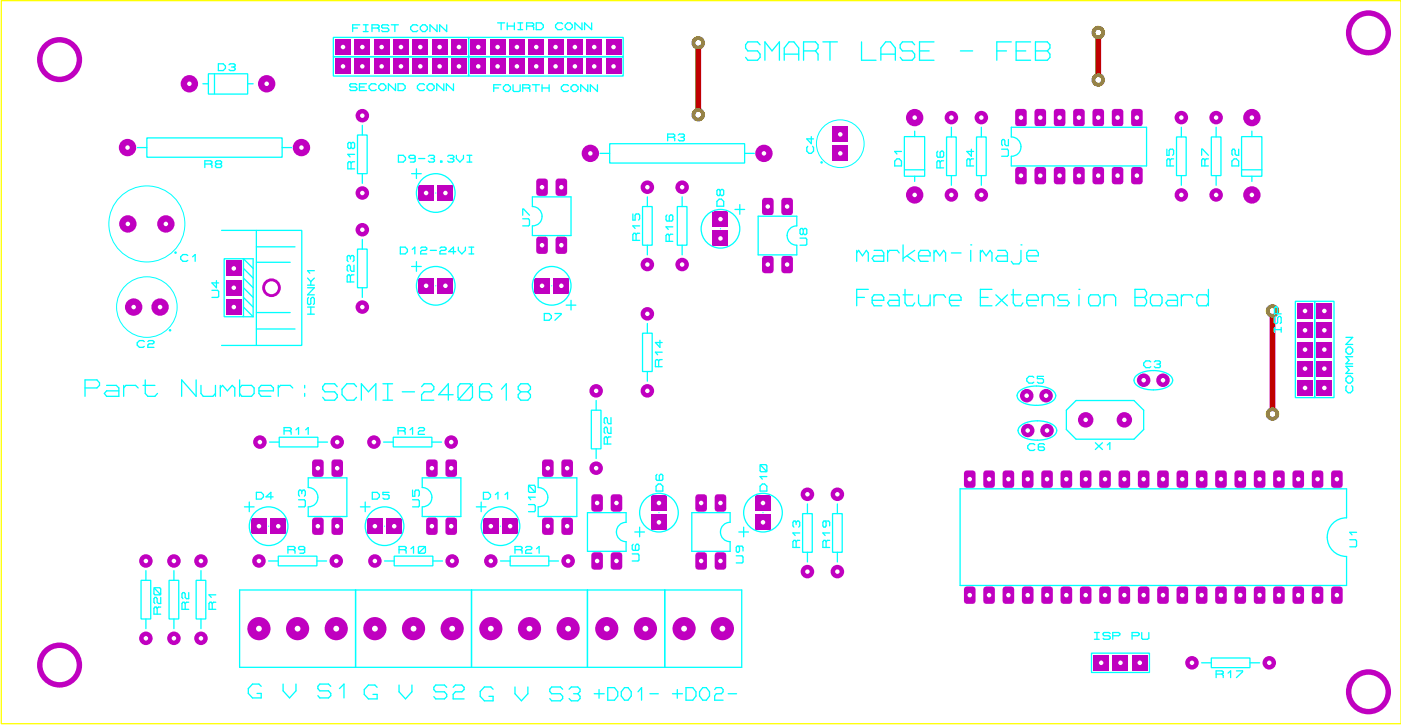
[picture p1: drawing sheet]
<svg xmlns="http://www.w3.org/2000/svg" width="184mm" height="95mm" viewBox="0 0 184 95" stroke-linecap="round" stroke-linejoin="round" font-family="sans-serif">
<path d="M167.3 40.9v13.5" fill="none" stroke="#c00000" stroke-width=".76"/>
<circle cx="167.3" cy="40.9" r=".38" fill="#c00000"/>
<circle cx="167.3" cy="40.9" r=".38" fill="#c00000"/>
<path d="M91.8 5.6v.1" fill="none" stroke="#c00000" stroke-width=".76"/>
<circle cx="91.8" cy="5.7" r=".38" fill="#c00000"/>
<path d="M91.8 5.7v9.4M144.4 4.3v6.2" fill="none" stroke="#c00000" stroke-width=".76"/>
<circle cx="167.3" cy="54.4" r=".89" fill="#808000"/>
<circle cx="167.3" cy="54.4" r=".38" fill="#fff"/>
<circle cx="167.3" cy="40.9" r=".89" fill="#808000"/>
<circle cx="167.3" cy="40.9" r=".38" fill="#fff"/>
<circle cx="91.8" cy="5.6" r=".89" fill="#808000"/>
<circle cx="91.8" cy="5.6" r=".38" fill="#fff"/>
<circle cx="91.8" cy="15.1" r=".89" fill="#808000"/>
<circle cx="91.8" cy="15.1" r=".38" fill="#fff"/>
<circle cx="144.4" cy="4.3" r=".89" fill="#808000"/>
<circle cx="144.4" cy="4.3" r=".38" fill="#fff"/>
<circle cx="144.4" cy="10.5" r=".89" fill="#808000"/>
<circle cx="144.4" cy="10.5" r=".38" fill="#fff"/>
<circle cx="7.8" cy="7.8" r="2.96" fill="#c000c0"/>
<circle cx="7.8" cy="7.8" r="2.24" fill="#fff"/>
<circle cx="7.8" cy="87.4" r="2.96" fill="#c000c0"/>
<circle cx="7.8" cy="87.4" r="2.24" fill="#fff"/>
<circle cx="179.9" cy="4.3" r="2.96" fill="#c000c0"/>
<circle cx="179.9" cy="4.3" r="2.24" fill="#fff"/>
<circle cx="179.9" cy="90.9" r="2.96" fill="#c000c0"/>
<circle cx="179.9" cy="90.9" r="2.24" fill="#fff"/>
<path d="M44.1 5.2h2v2h-2z" fill="#c000c0"/>
<circle cx="45.1" cy="6.2" r=".3" fill="#fff"/>
<path d="M46.6 5.2h2v2h-2z" fill="#c000c0"/>
<circle cx="47.6" cy="6.2" r=".3" fill="#fff"/>
<path d="M49.1 5.2h2.1v2h-2.1z" fill="#c000c0"/>
<circle cx="50.2" cy="6.2" r=".3" fill="#fff"/>
<path d="M51.7 5.2h2v2h-2z" fill="#c000c0"/>
<circle cx="52.7" cy="6.2" r=".3" fill="#fff"/>
<path d="M54.2 5.2h2.1v2h-2.1z" fill="#c000c0"/>
<circle cx="55.2" cy="6.2" r=".3" fill="#fff"/>
<path d="M56.8 5.2h2v2h-2z" fill="#c000c0"/>
<circle cx="57.8" cy="6.2" r=".3" fill="#fff"/>
<path d="M59.3 5.2h2v2h-2z" fill="#c000c0"/>
<circle cx="60.3" cy="6.2" r=".3" fill="#fff"/>
<path d="M44.1 7.7h2v2h-2z" fill="#c000c0"/>
<circle cx="45.1" cy="8.7" r=".3" fill="#fff"/>
<path d="M46.6 7.7h2v2h-2z" fill="#c000c0"/>
<circle cx="47.6" cy="8.7" r=".3" fill="#fff"/>
<path d="M49.1 7.7h2.1v2h-2.1z" fill="#c000c0"/>
<circle cx="50.2" cy="8.7" r=".3" fill="#fff"/>
<path d="M51.7 7.7h2v2h-2z" fill="#c000c0"/>
<circle cx="52.7" cy="8.7" r=".3" fill="#fff"/>
<path d="M54.2 7.7h2.1v2h-2.1z" fill="#c000c0"/>
<circle cx="55.2" cy="8.7" r=".3" fill="#fff"/>
<path d="M56.8 7.7h2v2h-2z" fill="#c000c0"/>
<circle cx="57.8" cy="8.7" r=".3" fill="#fff"/>
<path d="M59.3 7.7h2v2h-2z" fill="#c000c0"/>
<circle cx="60.3" cy="8.7" r=".3" fill="#fff"/>
<path d="M61.8 5.2h2.1v2h-2.1z" fill="#c000c0"/>
<circle cx="62.9" cy="6.2" r=".3" fill="#fff"/>
<path d="M64.4 5.2h2v2h-2z" fill="#c000c0"/>
<circle cx="65.4" cy="6.2" r=".3" fill="#fff"/>
<path d="M66.9 5.2h2.1v2h-2.1z" fill="#c000c0"/>
<circle cx="67.9" cy="6.2" r=".3" fill="#fff"/>
<path d="M69.5 5.2h2v2h-2z" fill="#c000c0"/>
<circle cx="70.5" cy="6.2" r=".3" fill="#fff"/>
<path d="M72 5.2h2v2h-2z" fill="#c000c0"/>
<circle cx="73" cy="6.2" r=".3" fill="#fff"/>
<path d="M74.5 5.2h2.1v2h-2.1z" fill="#c000c0"/>
<circle cx="75.6" cy="6.2" r=".3" fill="#fff"/>
<path d="M77.1 5.2h2v2h-2z" fill="#c000c0"/>
<circle cx="78.1" cy="6.2" r=".3" fill="#fff"/>
<path d="M79.6 5.2h2.1v2h-2.1z" fill="#c000c0"/>
<circle cx="80.6" cy="6.2" r=".3" fill="#fff"/>
<path d="M61.8 7.7h2.1v2h-2.1z" fill="#c000c0"/>
<circle cx="62.9" cy="8.7" r=".3" fill="#fff"/>
<path d="M64.4 7.7h2v2h-2z" fill="#c000c0"/>
<circle cx="65.4" cy="8.7" r=".3" fill="#fff"/>
<path d="M66.9 7.7h2.1v2h-2.1z" fill="#c000c0"/>
<circle cx="67.9" cy="8.7" r=".3" fill="#fff"/>
<path d="M69.5 7.7h2v2h-2z" fill="#c000c0"/>
<circle cx="70.5" cy="8.7" r=".3" fill="#fff"/>
<path d="M72 7.7h2v2h-2z" fill="#c000c0"/>
<circle cx="73" cy="8.7" r=".3" fill="#fff"/>
<path d="M74.5 7.7h2.1v2h-2.1z" fill="#c000c0"/>
<circle cx="75.6" cy="8.7" r=".3" fill="#fff"/>
<path d="M77.1 7.7h2v2h-2z" fill="#c000c0"/>
<circle cx="78.1" cy="8.7" r=".3" fill="#fff"/>
<path d="M79.6 7.7h2.1v2h-2.1z" fill="#c000c0"/>
<circle cx="80.6" cy="8.7" r=".3" fill="#fff"/>
<path d="M175 62l.3-.2h.8l.3 .2 .1 1.8-.2 .3h-1l-.3-.2z" fill-rule="evenodd" fill="#c000c0"/>
<circle cx="175.7" cy="62.9" r=".3" fill="#fff"/>
<path d="M172.5 62l.3-.2h.8l.3 .2v1.8l-.2 .3h-.9l-.3-.2z" fill-rule="evenodd" fill="#c000c0"/>
<circle cx="173.2" cy="62.9" r=".3" fill="#fff"/>
<path d="M169.9 62l.3-.2h.9l.3 .2v1.8l-.2 .3h-1l-.3-.2z" fill-rule="evenodd" fill="#c000c0"/>
<circle cx="170.6" cy="62.9" r=".3" fill="#fff"/>
<path d="M167.4 62l.3-.2h.8l.3 .2 .1 1.8-.2 .3h-1l-.3-.2z" fill-rule="evenodd" fill="#c000c0"/>
<circle cx="168.1" cy="62.9" r=".3" fill="#fff"/>
<path d="M164.8 62l.3-.2h.9l.3 .2v1.8l-.2 .3h-1l-.3-.2z" fill-rule="evenodd" fill="#c000c0"/>
<circle cx="165.6" cy="62.9" r=".3" fill="#fff"/>
<path d="M162.3 62l.3-.2h.8l.3 .2 .1 1.8-.2 .3h-1l-.3-.2z" fill-rule="evenodd" fill="#c000c0"/>
<circle cx="163" cy="62.9" r=".3" fill="#fff"/>
<path d="M159.8 62l.3-.2h.8l.3 .2v1.8l-.2 .3h-.9l-.3-.2z" fill-rule="evenodd" fill="#c000c0"/>
<circle cx="160.5" cy="62.9" r=".3" fill="#fff"/>
<path d="M157.2 62l.3-.2h.9l.3 .2v1.8l-.2 .3h-1l-.3-.2z" fill-rule="evenodd" fill="#c000c0"/>
<circle cx="157.9" cy="62.9" r=".3" fill="#fff"/>
<path d="M154.7 62l.3-.2h.8l.3 .2 .1 1.8-.2 .3h-1l-.3-.2z" fill-rule="evenodd" fill="#c000c0"/>
<circle cx="155.4" cy="62.9" r=".3" fill="#fff"/>
<path d="M152.1 62l.3-.2h.9l.3 .2v1.8l-.2 .3h-1l-.3-.2z" fill-rule="evenodd" fill="#c000c0"/>
<circle cx="152.9" cy="62.9" r=".3" fill="#fff"/>
<path d="M149.6 62l.3-.2h.8l.3 .2 .1 1.8-.2 .3h-1l-.3-.2z" fill-rule="evenodd" fill="#c000c0"/>
<circle cx="150.3" cy="62.9" r=".3" fill="#fff"/>
<path d="M147.1 62l.3-.2h.8l.3 .2v1.8l-.2 .3h-.9l-.3-.2z" fill-rule="evenodd" fill="#c000c0"/>
<circle cx="147.8" cy="62.9" r=".3" fill="#fff"/>
<path d="M144.5 62l.3-.2h.9l.3 .2v1.8l-.2 .3h-1l-.3-.2z" fill-rule="evenodd" fill="#c000c0"/>
<circle cx="145.2" cy="62.9" r=".3" fill="#fff"/>
<path d="M142 62l.3-.2h.8l.3 .2 .1 1.8-.2 .3h-1l-.3-.2z" fill-rule="evenodd" fill="#c000c0"/>
<circle cx="142.7" cy="62.9" r=".3" fill="#fff"/>
<path d="M139.4 62l.3-.2h.9l.3 .2v1.8l-.2 .3h-1l-.3-.2z" fill-rule="evenodd" fill="#c000c0"/>
<circle cx="140.2" cy="62.9" r=".3" fill="#fff"/>
<path d="M136.9 62l.3-.2h.8l.3 .2 .1 1.8-.2 .3h-1l-.3-.2z" fill-rule="evenodd" fill="#c000c0"/>
<circle cx="137.6" cy="62.9" r=".3" fill="#fff"/>
<path d="M134.4 62l.3-.2h.8l.3 .2v1.8l-.2 .3h-.9l-.3-.2z" fill-rule="evenodd" fill="#c000c0"/>
<circle cx="135.1" cy="62.9" r=".3" fill="#fff"/>
<path d="M131.8 62l.3-.2h.9l.3 .2v1.8l-.2 .3h-1l-.3-.2z" fill-rule="evenodd" fill="#c000c0"/>
<circle cx="132.5" cy="62.9" r=".3" fill="#fff"/>
<path d="M129.3 62l.3-.2h.8l.3 .2 .1 1.8-.2 .3h-1l-.3-.2z" fill-rule="evenodd" fill="#c000c0"/>
<circle cx="130" cy="62.9" r=".3" fill="#fff"/>
<path d="M126.7 62l.3-.2h.9l.3 .2v1.8l-.2 .3h-1l-.3-.2z" fill-rule="evenodd" fill="#c000c0"/>
<circle cx="127.5" cy="62.9" r=".3" fill="#fff"/>
<path d="M126.7 77.3l.3-.3h.9l.3 .3v1.7l-.2 .3h-1l-.3-.2z" fill-rule="evenodd" fill="#c000c0"/>
<circle cx="127.5" cy="78.2" r=".3" fill="#fff"/>
<path d="M129.3 77.3l.3-.3h.8l.3 .3 .1 1.7-.2 .3h-1l-.3-.2z" fill-rule="evenodd" fill="#c000c0"/>
<circle cx="130" cy="78.2" r=".3" fill="#fff"/>
<path d="M131.8 77.3l.3-.3h.9l.3 .3v1.7l-.2 .3h-1l-.3-.2z" fill-rule="evenodd" fill="#c000c0"/>
<circle cx="132.5" cy="78.2" r=".3" fill="#fff"/>
<path d="M134.4 77.3l.3-.3h.8l.3 .3v1.7l-.2 .3h-.9l-.3-.2z" fill-rule="evenodd" fill="#c000c0"/>
<circle cx="135.1" cy="78.2" r=".3" fill="#fff"/>
<path d="M136.9 77.3l.3-.3h.8l.3 .3 .1 1.7-.2 .3h-1l-.3-.2z" fill-rule="evenodd" fill="#c000c0"/>
<circle cx="137.6" cy="78.2" r=".3" fill="#fff"/>
<path d="M139.4 77.3l.3-.3h.9l.3 .3v1.7l-.2 .3h-1l-.3-.2z" fill-rule="evenodd" fill="#c000c0"/>
<circle cx="140.2" cy="78.2" r=".3" fill="#fff"/>
<path d="M142 77.3l.3-.3h.8l.3 .3 .1 1.7-.2 .3h-1l-.3-.2z" fill-rule="evenodd" fill="#c000c0"/>
<circle cx="142.7" cy="78.2" r=".3" fill="#fff"/>
<path d="M144.5 77.3l.3-.3h.9l.3 .3v1.7l-.2 .3h-1l-.3-.2z" fill-rule="evenodd" fill="#c000c0"/>
<circle cx="145.2" cy="78.2" r=".3" fill="#fff"/>
<path d="M147.1 77.3l.3-.3h.8l.3 .3v1.7l-.2 .3h-.9l-.3-.2z" fill-rule="evenodd" fill="#c000c0"/>
<circle cx="147.8" cy="78.2" r=".3" fill="#fff"/>
<path d="M149.6 77.3l.3-.3h.8l.3 .3 .1 1.7-.2 .3h-1l-.3-.2z" fill-rule="evenodd" fill="#c000c0"/>
<circle cx="150.3" cy="78.2" r=".3" fill="#fff"/>
<path d="M152.1 77.3l.3-.3h.9l.3 .3v1.7l-.2 .3h-1l-.3-.2z" fill-rule="evenodd" fill="#c000c0"/>
<circle cx="152.9" cy="78.2" r=".3" fill="#fff"/>
<path d="M154.7 77.3l.3-.3h.8l.3 .3 .1 1.7-.2 .3h-1l-.3-.2z" fill-rule="evenodd" fill="#c000c0"/>
<circle cx="155.4" cy="78.2" r=".3" fill="#fff"/>
<path d="M157.2 77.3l.3-.3h.9l.3 .3v1.7l-.2 .3h-1l-.3-.2z" fill-rule="evenodd" fill="#c000c0"/>
<circle cx="157.9" cy="78.2" r=".3" fill="#fff"/>
<path d="M159.8 77.3l.3-.3h.8l.3 .3v1.7l-.2 .3h-.9l-.3-.2z" fill-rule="evenodd" fill="#c000c0"/>
<circle cx="160.5" cy="78.2" r=".3" fill="#fff"/>
<path d="M162.3 77.3l.3-.3h.8l.3 .3 .1 1.7-.2 .3h-1l-.3-.2z" fill-rule="evenodd" fill="#c000c0"/>
<circle cx="163" cy="78.2" r=".3" fill="#fff"/>
<path d="M164.8 77.3l.3-.3h.9l.3 .3v1.7l-.2 .3h-1l-.3-.2z" fill-rule="evenodd" fill="#c000c0"/>
<circle cx="165.6" cy="78.2" r=".3" fill="#fff"/>
<path d="M167.4 77.3l.3-.3h.8l.3 .3 .1 1.7-.2 .3h-1l-.3-.2z" fill-rule="evenodd" fill="#c000c0"/>
<circle cx="168.1" cy="78.2" r=".3" fill="#fff"/>
<path d="M169.9 77.3l.3-.3h.9l.3 .3v1.7l-.2 .3h-1l-.3-.2z" fill-rule="evenodd" fill="#c000c0"/>
<circle cx="170.6" cy="78.2" r=".3" fill="#fff"/>
<path d="M172.5 77.3l.3-.3h.8l.3 .3v1.7l-.2 .3h-.9l-.3-.2z" fill-rule="evenodd" fill="#c000c0"/>
<circle cx="173.2" cy="78.2" r=".3" fill="#fff"/>
<path d="M175 77.3l.3-.3h.8l.3 .3 .1 1.7-.2 .3h-1l-.3-.2z" fill-rule="evenodd" fill="#c000c0"/>
<circle cx="175.7" cy="78.2" r=".3" fill="#fff"/>
<path d="M29.7 34.2h2v2.1h-2z" fill="#c000c0"/>
<circle cx="30.7" cy="35.3" r=".3" fill="#fff"/>
<path d="M29.7 36.8h2v2h-2z" fill="#c000c0"/>
<circle cx="30.7" cy="37.8" r=".3" fill="#fff"/>
<path d="M29.7 39.3h2v2.1h-2z" fill="#c000c0"/>
<circle cx="30.7" cy="40.3" r=".3" fill="#fff"/>
<circle cx="35.7" cy="37.8" r="1.23" fill="#c000c0"/>
<circle cx="35.7" cy="37.8" r=".85" fill="#fff"/>
<circle cx="77.6" cy="20.2" r="1.14" fill="#c000c0"/>
<circle cx="77.6" cy="20.2" r=".3" fill="#fff"/>
<circle cx="100.4" cy="20.2" r="1.14" fill="#c000c0"/>
<circle cx="100.4" cy="20.2" r=".3" fill="#fff"/>
<circle cx="147.8" cy="55.2" r="1.02" fill="#c000c0"/>
<circle cx="147.8" cy="55.2" r=".3" fill="#fff"/>
<circle cx="142.7" cy="55.2" r="1.02" fill="#c000c0"/>
<circle cx="142.7" cy="55.2" r=".3" fill="#fff"/>
<circle cx="39.6" cy="19.4" r="1.14" fill="#c000c0"/>
<circle cx="39.6" cy="19.4" r=".3" fill="#fff"/>
<circle cx="16.8" cy="19.4" r="1.14" fill="#c000c0"/>
<circle cx="16.8" cy="19.4" r=".3" fill="#fff"/>
<circle cx="35.1" cy="11" r="1.14" fill="#c000c0"/>
<circle cx="35.1" cy="11" r=".3" fill="#fff"/>
<circle cx="24.9" cy="11" r="1.14" fill="#c000c0"/>
<circle cx="24.9" cy="11" r=".3" fill="#fff"/>
<circle cx="34" cy="82.6" r="1.52" fill="#c000c0"/>
<circle cx="34" cy="82.6" r=".38" fill="#fff"/>
<circle cx="39.1" cy="82.6" r="1.52" fill="#c000c0"/>
<circle cx="39.1" cy="82.6" r=".38" fill="#fff"/>
<circle cx="44.2" cy="82.6" r="1.52" fill="#c000c0"/>
<circle cx="44.2" cy="82.6" r=".38" fill="#fff"/>
<circle cx="49.3" cy="82.6" r="1.52" fill="#c000c0"/>
<circle cx="49.3" cy="82.6" r=".38" fill="#fff"/>
<circle cx="54.4" cy="82.6" r="1.52" fill="#c000c0"/>
<circle cx="54.4" cy="82.6" r=".38" fill="#fff"/>
<circle cx="59.4" cy="82.6" r="1.52" fill="#c000c0"/>
<circle cx="59.4" cy="82.6" r=".38" fill="#fff"/>
<circle cx="79.8" cy="82.6" r="1.52" fill="#c000c0"/>
<circle cx="79.8" cy="82.6" r=".38" fill="#fff"/>
<circle cx="84.8" cy="82.6" r="1.52" fill="#c000c0"/>
<circle cx="84.8" cy="82.6" r=".38" fill="#fff"/>
<circle cx="21.8" cy="29.4" r="1.14" fill="#c000c0"/>
<circle cx="21.8" cy="29.4" r=".3" fill="#fff"/>
<circle cx="16.8" cy="29.4" r="1.14" fill="#c000c0"/>
<circle cx="16.8" cy="29.4" r=".3" fill="#fff"/>
<circle cx="26.4" cy="73.7" r=".89" fill="#c000c0"/>
<circle cx="26.4" cy="73.7" r=".3" fill="#fff"/>
<circle cx="26.4" cy="83.9" r=".89" fill="#c000c0"/>
<circle cx="26.4" cy="83.9" r=".3" fill="#fff"/>
<circle cx="22.9" cy="73.7" r=".89" fill="#c000c0"/>
<circle cx="22.9" cy="73.7" r=".3" fill="#fff"/>
<circle cx="22.9" cy="83.9" r=".89" fill="#c000c0"/>
<circle cx="22.9" cy="83.9" r=".3" fill="#fff"/>
<circle cx="47.6" cy="25.4" r=".89" fill="#c000c0"/>
<circle cx="47.6" cy="25.4" r=".3" fill="#fff"/>
<circle cx="47.6" cy="15.2" r=".89" fill="#c000c0"/>
<circle cx="47.6" cy="15.2" r=".3" fill="#fff"/>
<path d="M55 24.3h2v2.1h-2z" fill="#c000c0"/>
<circle cx="56" cy="25.4" r=".3" fill="#fff"/>
<path d="M57.5 24.3h2.1v2.1h-2.1z" fill="#c000c0"/>
<circle cx="58.5" cy="25.4" r=".3" fill="#fff"/>
<path d="M70.5 31.3l.3-.2h.9l.3 .2v1.7l-.2 .3-1 .1-.3-.3z" fill-rule="evenodd" fill="#c000c0"/>
<circle cx="71.2" cy="32.2" r=".3" fill="#fff"/>
<path d="M73.1 31.3l.3-.2h.8l.3 .2v1.7l-.2 .3-.9 .1-.3-.3z" fill-rule="evenodd" fill="#c000c0"/>
<circle cx="73.8" cy="32.2" r=".3" fill="#fff"/>
<path d="M73.1 23.7l.3-.2h.8l.3 .2v1.7l-.2 .3h-.9l-.3-.2z" fill-rule="evenodd" fill="#c000c0"/>
<circle cx="73.8" cy="24.6" r=".3" fill="#fff"/>
<path d="M70.5 23.7l.3-.2h.9l.3 .2v1.7l-.2 .3h-1l-.3-.2z" fill-rule="evenodd" fill="#c000c0"/>
<circle cx="71.2" cy="24.6" r=".3" fill="#fff"/>
<path d="M72.8 36.5h2v2.1h-2z" fill="#c000c0"/>
<circle cx="73.8" cy="37.5" r=".3" fill="#fff"/>
<path d="M70.2 36.5h2.1v2.1h-2.1z" fill="#c000c0"/>
<circle cx="71.2" cy="37.5" r=".3" fill="#fff"/>
<path d="M133.5 22.1l.3-.2h.8l.3 .2 .1 1.8-.3 .3h-.9l-.3-.2z" fill-rule="evenodd" fill="#c000c0"/>
<circle cx="134.2" cy="23.1" r=".3" fill="#fff"/>
<path d="M136 22.1l.3-.2h.9l.3 .2v1.8l-.2 .3h-1l-.3-.2z" fill-rule="evenodd" fill="#c000c0"/>
<circle cx="136.7" cy="23.1" r=".3" fill="#fff"/>
<path d="M138.6 22.1l.3-.2h.8l.3 .2v1.8l-.2 .3h-.9l-.3-.2z" fill-rule="evenodd" fill="#c000c0"/>
<circle cx="139.3" cy="23.1" r=".3" fill="#fff"/>
<path d="M141.1 22.1l.3-.2h.8l.3 .2 .1 1.8-.2 .3h-1l-.3-.2z" fill-rule="evenodd" fill="#c000c0"/>
<circle cx="141.8" cy="23.1" r=".3" fill="#fff"/>
<path d="M143.6 22.1l.3-.2h.9l.3 .2v1.8l-.2 .3h-1l-.3-.2z" fill-rule="evenodd" fill="#c000c0"/>
<circle cx="144.4" cy="23.1" r=".3" fill="#fff"/>
<path d="M146.2 22.1l.3-.2h.8l.3 .2 .1 1.8-.3 .3h-.9l-.3-.2z" fill-rule="evenodd" fill="#c000c0"/>
<circle cx="146.9" cy="23.1" r=".3" fill="#fff"/>
<path d="M148.7 22.1l.3-.2h.9l.3 .2v1.8l-.2 .3h-1l-.3-.2z" fill-rule="evenodd" fill="#c000c0"/>
<circle cx="149.4" cy="23.1" r=".3" fill="#fff"/>
<path d="M148.7 14.5l.3-.2h.9l.3 .2v1.8l-.2 .3h-1l-.3-.2z" fill-rule="evenodd" fill="#c000c0"/>
<circle cx="149.4" cy="15.5" r=".3" fill="#fff"/>
<path d="M146.2 14.5l.3-.2h.8l.3 .2 .1 1.8-.3 .3h-.9l-.3-.2z" fill-rule="evenodd" fill="#c000c0"/>
<circle cx="146.9" cy="15.5" r=".3" fill="#fff"/>
<path d="M143.6 14.5l.3-.2h.9l.3 .2v1.8l-.2 .3h-1l-.3-.2z" fill-rule="evenodd" fill="#c000c0"/>
<circle cx="144.4" cy="15.5" r=".3" fill="#fff"/>
<path d="M141.1 14.5l.3-.2h.8l.3 .2 .1 1.8-.2 .3h-1l-.3-.2z" fill-rule="evenodd" fill="#c000c0"/>
<circle cx="141.8" cy="15.5" r=".3" fill="#fff"/>
<path d="M138.6 14.5l.3-.2h.8l.3 .2v1.8l-.2 .3h-.9l-.3-.2z" fill-rule="evenodd" fill="#c000c0"/>
<circle cx="139.3" cy="15.5" r=".3" fill="#fff"/>
<path d="M136 14.5l.3-.2h.9l.3 .2v1.8l-.2 .3h-1l-.3-.2z" fill-rule="evenodd" fill="#c000c0"/>
<circle cx="136.7" cy="15.5" r=".3" fill="#fff"/>
<path d="M133.5 14.5l.3-.2h.8l.3 .2 .1 1.8-.3 .3h-.9l-.3-.2z" fill-rule="evenodd" fill="#c000c0"/>
<circle cx="134.2" cy="15.5" r=".3" fill="#fff"/>
<circle cx="129" cy="25.6" r=".89" fill="#c000c0"/>
<circle cx="129" cy="25.6" r=".3" fill="#fff"/>
<circle cx="129" cy="15.5" r=".89" fill="#c000c0"/>
<circle cx="129" cy="15.5" r=".3" fill="#fff"/>
<circle cx="155.3" cy="25.6" r=".89" fill="#c000c0"/>
<circle cx="155.3" cy="25.6" r=".3" fill="#fff"/>
<circle cx="155.3" cy="15.5" r=".89" fill="#c000c0"/>
<circle cx="155.3" cy="15.5" r=".3" fill="#fff"/>
<circle cx="125.1" cy="25.6" r=".89" fill="#c000c0"/>
<circle cx="125.1" cy="25.6" r=".3" fill="#fff"/>
<circle cx="125.1" cy="15.5" r=".89" fill="#c000c0"/>
<circle cx="125.1" cy="15.5" r=".3" fill="#fff"/>
<circle cx="159.9" cy="25.6" r=".89" fill="#c000c0"/>
<circle cx="159.9" cy="25.6" r=".3" fill="#fff"/>
<circle cx="159.9" cy="15.5" r=".89" fill="#c000c0"/>
<circle cx="159.9" cy="15.5" r=".3" fill="#fff"/>
<circle cx="120.2" cy="15.5" r="1.14" fill="#c000c0"/>
<circle cx="120.2" cy="15.5" r=".3" fill="#fff"/>
<circle cx="120.2" cy="25.6" r="1.14" fill="#c000c0"/>
<circle cx="120.2" cy="25.6" r=".3" fill="#fff"/>
<circle cx="164.5" cy="15.5" r="1.14" fill="#c000c0"/>
<circle cx="164.5" cy="15.5" r=".3" fill="#fff"/>
<circle cx="164.5" cy="25.6" r="1.14" fill="#c000c0"/>
<circle cx="164.5" cy="25.6" r=".3" fill="#fff"/>
<path d="M109.4 19.1h2.1v2.1h-2.1z" fill="#c000c0"/>
<circle cx="110.4" cy="20.2" r=".3" fill="#fff"/>
<path d="M109.4 16.6h2.1v2.1h-2.1z" fill="#c000c0"/>
<circle cx="110.4" cy="17.7" r=".3" fill="#fff"/>
<circle cx="135" cy="52" r=".89" fill="#c000c0"/>
<circle cx="135" cy="52" r=".3" fill="#fff"/>
<circle cx="137.5" cy="52" r=".89" fill="#c000c0"/>
<circle cx="137.5" cy="52" r=".3" fill="#fff"/>
<circle cx="137.6" cy="56.6" r=".89" fill="#c000c0"/>
<circle cx="137.6" cy="56.6" r=".3" fill="#fff"/>
<circle cx="135.1" cy="56.6" r=".89" fill="#c000c0"/>
<circle cx="135.1" cy="56.6" r=".3" fill="#fff"/>
<path d="M41.1 68.2l.3-.2h.8l.3 .2v1.7l-.2 .3-.9 .1-.3-.2z" fill-rule="evenodd" fill="#c000c0"/>
<circle cx="41.8" cy="69.1" r=".3" fill="#fff"/>
<path d="M43.6 68.2l.3-.2h.8l.3 .2 .1 1.7-.2 .3-1 .1-.3-.2z" fill-rule="evenodd" fill="#c000c0"/>
<circle cx="44.3" cy="69.1" r=".3" fill="#fff"/>
<path d="M43.6 60.6l.3-.2h.8l.3 .2 .1 1.7-.2 .3-1 .1-.3-.3z" fill-rule="evenodd" fill="#c000c0"/>
<circle cx="44.3" cy="61.5" r=".3" fill="#fff"/>
<path d="M41.1 60.6l.3-.2h.8l.3 .2v1.7l-.2 .3-.9 .1-.3-.3z" fill-rule="evenodd" fill="#c000c0"/>
<circle cx="41.8" cy="61.5" r=".3" fill="#fff"/>
<path d="M56.1 68.2l.2-.2h.9l.3 .2v1.7l-.2 .3-1 .1-.3-.2v-1.8z" fill-rule="evenodd" fill="#c000c0"/>
<circle cx="56.8" cy="69.1" r=".3" fill="#fff"/>
<path d="M58.6 68.2l.3-.2h.8l.3 .2 .1 1.7-.2 .3-1 .1-.3-.2-.1-1.8z" fill-rule="evenodd" fill="#c000c0"/>
<circle cx="59.3" cy="69.1" r=".3" fill="#fff"/>
<path d="M58.6 60.6l.3-.2h.8l.3 .2 .1 1.7-.2 .3-1 .1-.3-.3z" fill-rule="evenodd" fill="#c000c0"/>
<circle cx="59.3" cy="61.5" r=".3" fill="#fff"/>
<path d="M56 60.6l.3-.2h.9l.3 .2v1.7l-.2 .3-1 .1-.3-.3z" fill-rule="evenodd" fill="#c000c0"/>
<circle cx="56.8" cy="61.5" r=".3" fill="#fff"/>
<path d="M80.3 65.2l.3-.3h.8l.3 .3 .1 1.7-.2 .3h-1l-.3-.2z" fill-rule="evenodd" fill="#c000c0"/>
<circle cx="81" cy="66.1" r=".3" fill="#fff"/>
<path d="M77.8 65.2l.3-.3h.8l.3 .3v1.7l-.2 .3h-.9l-.3-.2z" fill-rule="evenodd" fill="#c000c0"/>
<circle cx="78.5" cy="66.1" r=".3" fill="#fff"/>
<path d="M77.8 72.8l.3-.2h.8l.3 .2v1.7l-.2 .3h-.9l-.3-.2z" fill-rule="evenodd" fill="#c000c0"/>
<circle cx="78.5" cy="73.7" r=".3" fill="#fff"/>
<path d="M80.3 72.8l.3-.2h.8l.3 .2 .1 1.7-.2 .3h-1l-.3-.2z" fill-rule="evenodd" fill="#c000c0"/>
<circle cx="81" cy="73.7" r=".3" fill="#fff"/>
<path d="M102.7 26.2l.3-.2h.9l.3 .2v1.7l-.2 .3-1 .1-.3-.2z" fill-rule="evenodd" fill="#c000c0"/>
<circle cx="103.5" cy="27.1" r=".3" fill="#fff"/>
<path d="M100.2 26.2l.3-.2h.8l.3 .2 .1 1.7-.2 .3-1 .1-.3-.2z" fill-rule="evenodd" fill="#c000c0"/>
<circle cx="100.9" cy="27.1" r=".3" fill="#fff"/>
<path d="M100.2 33.8l.3-.2h.8l.3 .2 .1 1.8-.2 .3h-1l-.3-.2z" fill-rule="evenodd" fill="#c000c0"/>
<circle cx="100.9" cy="34.8" r=".3" fill="#fff"/>
<path d="M102.7 33.8l.3-.2h.9l.3 .2v1.8l-.2 .3h-1l-.3-.2z" fill-rule="evenodd" fill="#c000c0"/>
<circle cx="103.5" cy="34.8" r=".3" fill="#fff"/>
<circle cx="34" cy="73.7" r=".89" fill="#c000c0"/>
<circle cx="34" cy="73.7" r=".3" fill="#fff"/>
<circle cx="44.2" cy="73.7" r=".89" fill="#c000c0"/>
<circle cx="44.2" cy="73.7" r=".3" fill="#fff"/>
<path d="M33 68.1h2.1v2h-2.1z" fill="#c000c0"/>
<circle cx="34" cy="69.1" r=".3" fill="#fff"/>
<path d="M35.6 68.1h2v2h-2z" fill="#c000c0"/>
<circle cx="36.6" cy="69.1" r=".3" fill="#fff"/>
<circle cx="34.2" cy="58.1" r=".89" fill="#c000c0"/>
<circle cx="34.2" cy="58.1" r=".3" fill="#fff"/>
<circle cx="44.3" cy="58.1" r=".89" fill="#c000c0"/>
<circle cx="44.3" cy="58.1" r=".3" fill="#fff"/>
<circle cx="49.3" cy="73.7" r=".89" fill="#c000c0"/>
<circle cx="49.3" cy="73.7" r=".3" fill="#fff"/>
<circle cx="59.4" cy="73.7" r=".89" fill="#c000c0"/>
<circle cx="59.4" cy="73.7" r=".3" fill="#fff"/>
<path d="M48.3 68.1h2v2h-2z" fill="#c000c0"/>
<circle cx="49.3" cy="69.1" r=".3" fill="#fff"/>
<path d="M50.8 68.1h2v2h-2z" fill="#c000c0"/>
<circle cx="51.8" cy="69.1" r=".3" fill="#fff"/>
<circle cx="49.1" cy="58.1" r=".89" fill="#c000c0"/>
<circle cx="49.1" cy="58.1" r=".3" fill="#fff"/>
<circle cx="59.3" cy="58.1" r=".89" fill="#c000c0"/>
<circle cx="59.3" cy="58.1" r=".3" fill="#fff"/>
<path d="M93.7 27.8h2v2h-2z" fill="#c000c0"/>
<circle cx="94.7" cy="28.8" r=".3" fill="#fff"/>
<path d="M93.7 30.3h2v2h-2z" fill="#c000c0"/>
<circle cx="94.7" cy="31.3" r=".3" fill="#fff"/>
<circle cx="85.1" cy="34.8" r=".89" fill="#c000c0"/>
<circle cx="85.1" cy="34.8" r=".3" fill="#fff"/>
<circle cx="85.1" cy="24.6" r=".89" fill="#c000c0"/>
<circle cx="85.1" cy="24.6" r=".3" fill="#fff"/>
<circle cx="89.7" cy="24.6" r=".89" fill="#c000c0"/>
<circle cx="89.7" cy="24.6" r=".3" fill="#fff"/>
<circle cx="89.7" cy="34.8" r=".89" fill="#c000c0"/>
<circle cx="89.7" cy="34.8" r=".3" fill="#fff"/>
<path d="M85.6 67.6h2v2h-2z" fill="#c000c0"/>
<circle cx="86.6" cy="68.6" r=".3" fill="#fff"/>
<path d="M85.6 65.1h2v2h-2z" fill="#c000c0"/>
<circle cx="86.6" cy="66.1" r=".3" fill="#fff"/>
<circle cx="106.1" cy="75.1" r=".89" fill="#c000c0"/>
<circle cx="106.1" cy="75.1" r=".3" fill="#fff"/>
<circle cx="106.1" cy="64.9" r=".89" fill="#c000c0"/>
<circle cx="106.1" cy="64.9" r=".3" fill="#fff"/>
<circle cx="21" cy="40.3" r="1.14" fill="#c000c0"/>
<circle cx="21" cy="40.3" r=".3" fill="#fff"/>
<circle cx="17.6" cy="40.3" r="1.14" fill="#c000c0"/>
<circle cx="17.6" cy="40.3" r=".3" fill="#fff"/>
<circle cx="166.8" cy="87.1" r=".89" fill="#c000c0"/>
<circle cx="166.8" cy="87.1" r=".3" fill="#fff"/>
<circle cx="156.7" cy="87.1" r=".89" fill="#c000c0"/>
<circle cx="156.7" cy="87.1" r=".3" fill="#fff"/>
<path d="M170.5 39.8h2.1v2.1h-2.1z" fill="#c000c0"/>
<circle cx="171.5" cy="40.9" r=".3" fill="#fff"/>
<path d="M170.5 42.4h2.1v2h-2.1z" fill="#c000c0"/>
<circle cx="171.5" cy="43.4" r=".3" fill="#fff"/>
<path d="M170.5 44.9h2.1v2h-2.1z" fill="#c000c0"/>
<circle cx="171.5" cy="45.9" r=".3" fill="#fff"/>
<path d="M170.5 47.4h2.1v2h-2.1z" fill="#c000c0"/>
<circle cx="171.5" cy="48.4" r=".3" fill="#fff"/>
<path d="M170.5 50h2.1v2h-2.1z" fill="#c000c0"/>
<circle cx="171.5" cy="51" r=".3" fill="#fff"/>
<path d="M173.1 39.8h2v2.1h-2z" fill="#c000c0"/>
<circle cx="174.1" cy="40.9" r=".3" fill="#fff"/>
<path d="M173.1 42.4h2v2h-2z" fill="#c000c0"/>
<circle cx="174.1" cy="43.4" r=".3" fill="#fff"/>
<path d="M173.1 44.9h2v2h-2z" fill="#c000c0"/>
<circle cx="174.1" cy="45.9" r=".3" fill="#fff"/>
<path d="M173.1 47.4h2v2h-2z" fill="#c000c0"/>
<circle cx="174.1" cy="48.4" r=".3" fill="#fff"/>
<path d="M173.1 50h2v2h-2z" fill="#c000c0"/>
<circle cx="174.1" cy="51" r=".3" fill="#fff"/>
<path d="M143.7 86.1h2.1v2h-2.1z" fill="#c000c0"/>
<circle cx="144.7" cy="87.1" r=".3" fill="#fff"/>
<path d="M146.3 86.1h2v2h-2z" fill="#c000c0"/>
<circle cx="147.3" cy="87.1" r=".3" fill="#fff"/>
<path d="M148.8 86.1h2v2h-2z" fill="#c000c0"/>
<circle cx="149.8" cy="87.1" r=".3" fill="#fff"/>
<circle cx="89.9" cy="82.6" r="1.52" fill="#c000c0"/>
<circle cx="89.9" cy="82.6" r=".38" fill="#fff"/>
<circle cx="95" cy="82.6" r="1.52" fill="#c000c0"/>
<circle cx="95" cy="82.6" r=".38" fill="#fff"/>
<path d="M99.3 67.6h2v2h-2z" fill="#c000c0"/>
<circle cx="100.3" cy="68.6" r=".3" fill="#fff"/>
<path d="M99.3 65.1h2v2h-2z" fill="#c000c0"/>
<circle cx="100.3" cy="66.1" r=".3" fill="#fff"/>
<circle cx="110.1" cy="75.1" r=".89" fill="#c000c0"/>
<circle cx="110.1" cy="75.1" r=".3" fill="#fff"/>
<circle cx="110.1" cy="64.9" r=".89" fill="#c000c0"/>
<circle cx="110.1" cy="64.9" r=".3" fill="#fff"/>
<path d="M94 65.2l.3-.3h.8l.3 .3 .1 1.7-.3 .3h-.9l-.3-.2z" fill-rule="evenodd" fill="#c000c0"/>
<circle cx="94.7" cy="66.1" r=".3" fill="#fff"/>
<path d="M91.4 65.2l.3-.3h.9l.3 .3v1.7l-.2 .3h-1l-.3-.2z" fill-rule="evenodd" fill="#c000c0"/>
<circle cx="92.2" cy="66.1" r=".3" fill="#fff"/>
<path d="M91.4 72.8l.3-.2h.9l.3 .2v1.7l-.2 .3h-1l-.3-.2z" fill-rule="evenodd" fill="#c000c0"/>
<circle cx="92.2" cy="73.7" r=".3" fill="#fff"/>
<path d="M94 72.8l.3-.2h.8l.3 .2 .1 1.7-.3 .3h-.9l-.3-.2z" fill-rule="evenodd" fill="#c000c0"/>
<circle cx="94.7" cy="73.7" r=".3" fill="#fff"/>
<circle cx="64.5" cy="82.6" r="1.52" fill="#c000c0"/>
<circle cx="64.5" cy="82.6" r=".38" fill="#fff"/>
<circle cx="69.6" cy="82.6" r="1.52" fill="#c000c0"/>
<circle cx="69.6" cy="82.6" r=".38" fill="#fff"/>
<circle cx="74.7" cy="82.6" r="1.52" fill="#c000c0"/>
<circle cx="74.7" cy="82.6" r=".38" fill="#fff"/>
<circle cx="19.2" cy="73.7" r=".89" fill="#c000c0"/>
<circle cx="19.2" cy="73.7" r=".3" fill="#fff"/>
<circle cx="19.2" cy="83.9" r=".89" fill="#c000c0"/>
<circle cx="19.2" cy="83.9" r=".3" fill="#fff"/>
<path d="M63.5 68.1h2v2h-2z" fill="#c000c0"/>
<circle cx="64.5" cy="69.1" r=".3" fill="#fff"/>
<path d="M66 68.1h2.1v2h-2.1z" fill="#c000c0"/>
<circle cx="67.1" cy="69.1" r=".3" fill="#fff"/>
<circle cx="64.5" cy="73.7" r=".89" fill="#c000c0"/>
<circle cx="64.5" cy="73.7" r=".3" fill="#fff"/>
<circle cx="74.7" cy="73.7" r=".89" fill="#c000c0"/>
<circle cx="74.7" cy="73.7" r=".3" fill="#fff"/>
<circle cx="78.4" cy="51.4" r=".89" fill="#c000c0"/>
<circle cx="78.4" cy="51.4" r=".3" fill="#fff"/>
<circle cx="78.4" cy="61.5" r=".89" fill="#c000c0"/>
<circle cx="78.4" cy="61.5" r=".3" fill="#fff"/>
<path d="M71.3 68.2l.3-.2h.8l.3 .2 .1 1.7-.2 .3-1 .1-.3-.2z" fill-rule="evenodd" fill="#c000c0"/>
<circle cx="72" cy="69.1" r=".3" fill="#fff"/>
<path d="M73.8 68.2l.3-.2h.9l.3 .2v1.7l-.2 .3-1 .1-.3-.2z" fill-rule="evenodd" fill="#c000c0"/>
<circle cx="74.5" cy="69.1" r=".3" fill="#fff"/>
<path d="M73.8 60.6l.3-.2h.9l.3 .2v1.7l-.2 .3-1 .1-.3-.3z" fill-rule="evenodd" fill="#c000c0"/>
<circle cx="74.5" cy="61.5" r=".3" fill="#fff"/>
<path d="M71.3 60.6l.3-.2h.8l.3 .2 .1 1.7-.2 .3-1 .1-.3-.3z" fill-rule="evenodd" fill="#c000c0"/>
<circle cx="72" cy="61.5" r=".3" fill="#fff"/>
<circle cx="85.1" cy="41.2" r=".89" fill="#c000c0"/>
<circle cx="85.1" cy="41.2" r=".3" fill="#fff"/>
<circle cx="85.1" cy="51.4" r=".89" fill="#c000c0"/>
<circle cx="85.1" cy="51.4" r=".3" fill="#fff"/>
<circle cx="150.3" cy="50" r=".89" fill="#c000c0"/>
<circle cx="150.3" cy="50" r=".3" fill="#fff"/>
<circle cx="152.9" cy="50" r=".89" fill="#c000c0"/>
<circle cx="152.9" cy="50" r=".3" fill="#fff"/>
<path d="M55 36.5h2v2.1h-2z" fill="#c000c0"/>
<circle cx="56" cy="37.5" r=".3" fill="#fff"/>
<path d="M57.5 36.5h2.1v2.1h-2.1z" fill="#c000c0"/>
<circle cx="58.5" cy="37.5" r=".3" fill="#fff"/>
<circle cx="47.6" cy="30.2" r=".89" fill="#c000c0"/>
<circle cx="47.6" cy="30.2" r=".3" fill="#fff"/>
<circle cx="47.6" cy="40.3" r=".89" fill="#c000c0"/>
<circle cx="47.6" cy="40.3" r=".3" fill="#fff"/>
<path d="M.2 .1h183.9v95h-183.9z" fill="none" stroke="#ff0" stroke-width=".17"/>
<g fill="none" stroke="#0ff" stroke-width=".17">
<path d="M18 19.4h1.3M19.3 18.1h17.8v2.6h-17.8zM26.7 11h.7M27.4 9.7h5.2v2.7h-5.2zM28.2 9.7v2.6M28.7 8.4h.6l.3 .3v.3l-.3 .3h-.6zM30.1 8.5l.2-.1h.4l.2 .1v.2l-.2 .1M30.4 8.8h.3M30.7 8.8l.2 .2v.1l-.2 .2h-.4l-.2-.2M32.6 11h.7M37.1 19.4h1.3M43.8 4.9h17.8v2.6h-17.8z"/>
<path d="M43.8 7.5h17.8v2.5h-17.8zM46.1 18.9l-.1-.2h-.2l-.1 .2v.4l.1 .2h.2l.1-.2M46.1 18.9v.4M46.1 18.9l.2-.2h.2l.1 .2v.4l-.1 .2h-.2l-.2-.2M46.4 3.7h.6M46.9 11.1l-.2-.1h-.6l-.1 .1v.2l.1 .1h.6l.2 .2v.2l-.2 .1h-.6l-.1-.1M47 17.7h1.3v5.1h-1.3zM47.2 11.4h.7M47.3 3.3h-.9v.8M47.6 16.5v1.2M47.8 3.3h.6M47.8 4.1h.6"/>
<path d="M48.1 3.3v.8M48.2 11h-1v.9h1M48.9 3.7h.8M49.4 11.1l-.1-.1h-.5l-.3 .3v.3l.3 .3h.5l.1-.1M49.7 3.7l.1-.1v-.2l-.1-.1h-.8v.8M49.7 3.7l.1 .2v.2M49.8 11.3l.3-.3h.3l.3 .3v.3l-.3 .3h-.3l-.3-.3zM51.1 3.4l-.2-.1h-.6l-.1 .1v.2l.1 .1h.6l.2 .2v.1l-.2 .1h-.6l-.1-.1M51.4 3.3h1M51.9 3.3v.8M52 11v.9l-.9-.9v.9M52.3 11h.7l.3 .3v.3l-.3 .3h-.7z"/>
<path d="M54.9 3.4l-.2-.1h-.4l-.3 .3v.3l.3 .2h.4l.2-.1M55.5 3.3h.4l.3 .3v.3l-.3 .2h-.4l-.3-.2v-.3zM55.8 11.1l-.2-.1h-.4l-.3 .3v.3l.3 .3h.4l.2-.1M56.1 11.3l.3-.3h.4l.3 .3v.3l-.3 .3h-.4l-.3-.3zM57.4 3.3v.8l-.9-.8v.8M58.3 11v.9l-.9-.9v.9M58.7 3.3v.8l-.9-.8v.8M59.6 11v.9l-.9-.9v.9M61.6 4.9h20.3v2.6h-20.3zM61.6 7.5h20.3v2.5h-20.3zM64.9 11.6h.6M65.4 3h.9"/>
<path d="M65.8 11.1h-.9v.9M65.9 3v.9M66.2 11.4l.3-.3h.3l.3 .3v.3l-.3 .3h-.3l-.3-.3zM66.7 3v.9M66.7 3.4h.9M67.4 11.1v.8l.2 .1h.6l.2-.1v-.8M67.6 3v.9M68.1 3h.6M68.1 3.9h.6M68.4 3v.9M68.7 11.6h.8M69.2 3.4h.8"/>
<path d="M69.5 11.6l.1-.2v-.1l-.1-.2h-.8v.9M69.5 11.6l.1 .1v.3M70 3.4l.1-.1v-.2l-.1-.1h-.8v.9M70 3.4l.1 .2v.3M70 11.1h.9M70.4 11.1v.9M70.5 3h.6l.3 .3v.3l-.3 .3h-.6zM71.2 11.6h1M71.2 11.1v.9M72.2 11.1v.9M74 3.1l-.2-.1h-.5l-.3 .3v.3l.3 .3h.5l.2-.1M74.6 3h.3l.3 .3v.3l-.3 .3h-.3l-.3-.3v-.3z"/>
<path d="M74.7 11.3l-.2-.2h-.4l-.3 .3v.3l.3 .3h.4l.2-.1M75.4 11.1h.3l.3 .3v.3l-.3 .3h-.3l-.3-.3v-.3zM76.5 3v.9l-.9-.9v.9M77.3 11.1v.9l-1-.9v.9M77.8 3v.9l-1-.9v.9M78.5 11.1v.9l-.9-.9v.9M80.1 18.9h17.8v2.5h-17.8zM87.8 18h.7M88.5 18l.2-.1v-.2l-.2-.1h-.7v.9M88.5 18l.2 .2v.3M89.2 17.7l.1-.1h.5l.2 .1v.2l-.2 .1M89.5 18h.3"/>
<path d="M89.8 18l.2 .2v.2l-.2 .1h-.5l-.1-.1M99.9 5.9l-.3-.4h-1.3l-.3 .4v.4l.3 .4h1.3l.3 .4v.4l-.3 .4h-1.3l-.3-.4M100.5 7.9v-2.4l1 1.2 .9-1.2v2.4M103.1 7.9v-1.6l.6-.8h.7l.6 .8v1.6M103.1 7.1h1.9M105.6 6.7h1.6M106.2 19.2l-.2 .2v.5l.3 .3h.3l.3-.3v-.5l-.1-.2M106.6 17.9v1l-.6-.7h.9M107.2 6.7l.3-.4v-.4l-.3-.4h-1.6v2.4M107.2 6.7l.3 .4v.8M108.2 5.5h1.9M109.1 5.5v2.4"/>
<path d="M113.2 5.5v2.4h1.9M115.8 7.9v-1.6l.6-.8h.7l.6 .8v1.6M115.8 7.1h1.9M118.5 19.9h-.9l.3 .3M118.9 17.9h2.6v5.3h-2.6zM120.2 5.9l-.3-.4h-1.3l-.3 .4v.4l.3 .4h1.3l.3 .4v.4l-.3 .4h-1.3l-.3-.4M120.2 17.2v.7M120.9 6.7h1.2M122.8 5.5h-1.9v2.4h1.9M123.3 19.9l-.2 .1v.5l.2 .2h.6l.1-.2v-.5l-.1-.1h-.2l-.1 .1v.7M124.4 18h1.3v5.1h-1.3zM125.1 16.7v1.3"/>
<path d="M126.2 6.7h1.6M127.7 19.6v.9l-.6-.6h.9M128.4 18h1.2v5.1h-1.2zM129 16.7v1.3M131 6.7h1.3M131.7 19.6h.7l.1 .2v.6l-.1 .1h-.7M132.5 18.3v.8h-.3l-.1-.1v-.5l-.1-.2h-.2l-.1 .2v.5l.1 .1M132.9 16.7h17.8v5.1h-17.8v-1.3a1.27 1.27 0 0 0 1.3-1.2 1.27 1.27 0 0 0-1.3-1.3zM132.9 5.5h-1.9v2.4M133.6 6.7h1.2M135.5 5.5h-1.9v2.4h1.9M136.1 5.5h1.6l.3 .4v.4l-.3 .4 .3 .4v.4l-.3 .4h-1.6z"/>
<path d="M136.1 6.7h1.6M153.4 19.6v.8h.3v-.6l.1-.2h.3l.2 .2v.4l-.2 .2M154.6 18h1.3v5.1h-1.3zM155.3 16.7v1.3M159.2 18h1.3v5.1h-1.3zM159.9 16.7v1.3M162.8 19.6v.8h-.3l-.2-.2v-.4l-.1-.2h-.1l-.2 .2v.4l.2 .2M163.2 17.9h2.7v5.3h-2.7zM164.5 17.2v.7M24.7 33.6l-.2-.2h-.5l-.3 .3v.3l.3 .3h.5l.2-.1M25.3 33.7l.4-.3v.9M26.9 21.5h.8"/>
<path d="M27.7 21.5l.2-.1v-.1l-.2-.2h-.8v.9M27.7 21.5l.2 .2v.3M27.9 38.1h.7l.1 .2v.6l-.1 .2h-.7M28.4 36.9v.9l-.5-.6h.8M28.5 21.5l-.2-.1v-.1l.2-.2h.5l.1 .2v.1l-.1 .1M28.5 21.5h.5M28.5 21.5l-.2 .2v.2l.2 .1h.5l.1-.1v-.2l-.1-.2M29.1 30.3h4.6M29.5 34h2.5v7.6h-2.5zM32 35.3l1.3 1.2M32 36.5l1.3 1.3M32 37.8l1.3 1.3"/>
<path d="M32 39.1l1.3 1.2M33.3 35.3l-1.3-1.3h1.3v7.6M33.7 30.3h6v15.1h-6zM33.7 32.4h5.1M33.7 34.5h4.4M40.4 37.8h.9l-.9 .9h.9M40.4 37.5h.9M40.4 36.5l.5 .5M40.6 39.1l-.2 .1v.7l.2 .1h.1l.2-.1v-.7l.1-.1h.2l.1 .1v.7l-.1 .1M40.9 37v.5M41.3 36.5l-.4 .5M41.3 35.6h-.9l.3 .3"/>
<path d="M46.1 36.3l-.2-.2h-.1l-.2 .2v.7h.9M46.1 33.7l-.2-.1h-.1l-.2 .1v.5l.2 .2M46.1 33.7v.3M46.1 36.3v.7M46.1 33.7l.1-.1h.2l.1 .1v.5l-.1 .2M46.1 21.4l-.1-.1h-.2l-.1 .1v.8h.9M46.1 21.4v.8M46.5 34.8v.8h-.3l-.1-.1v-.5l-.2-.2h-.1l-.2 .2v.5l.2 .1M46.5 36.1h-.3l-.1 .2M46.6 21.3h-.3l-.2 .1M46.6 20.3h-.9l.3 .3M47 32.7h1.3v5.1h-1.3z"/>
<path d="M47.6 22.8v1.3M47.6 31.5v1.2M47.6 37.8v1.3M52.4 20.4h.6l.3 .3v.3l-.3 .3h-.6zM52.6 32.5h.7l.3 .3v.3l-.3 .3h-.7zM54.1 22.8h1.3M54.1 35h1.3M54.2 32.8l.3-.3v.9M54.6 20.7l-.2 .1h-.5l-.1-.1v-.2l.1-.1h.5l.2 .1v.7l-.2 .1h-.5M54.7 22.2v1.3M54.7 34.4v1.2M55 20.8h.8"/>
<path d="M55.3 32.6l.2-.1h.4l.2 .1v.2l-.2 .1h-.4l-.2 .2v.3h.8M56.3 20.5l.2-.1h.4l.2 .1v.2l-.2 .1M56.6 32.9h.8M56.6 20.8h.3M56.9 20.8l.2 .2v.2l-.2 .1h-.4l-.2-.1M57.3 25.4h.1M57.3 37.5h.1M57.8 32.6l.2-.1h.5l.1 .1v.2l-.1 .1h-.5l-.2 .2v.3h.8M57.9 21.2h.2v.1h-.2zM58.8 20.5l.2-.1h.5l.1 .1v.2l-.1 .1M59.2 20.8h.3M59.5 20.8l.1 .2v.2l-.1 .1h-.5l-.2-.1"/>
<path d="M59.9 33.1h-.9l.6-.6v.9M60 20.4v.4l.5 .5 .4-.5v-.4M60.2 32.5v.4l.5 .5 .5-.5v-.4M61.4 20.4h.6M61.4 21.3h.6M61.6 32.5h.7M61.6 33.4h.7M61.7 20.4v.9M62 32.5v.9M68.7 28.3v-.8h.1l.8 .8M68.7 28.7h.8l.1 .2v.6l-.1 .2h-.8M70 25.9h5.1v5h-5.1v-1.2a1.27 1.27 0 0 0 1.2-1.3 1.27 1.27 0 0 0-1.2-1.3z"/>
<path d="M72.5 37.5h.1M75.1 39.5v1.2M78.9 20.2h1.2M83.2 28.1v.8h.3v-.6l.1-.2h.3l.2 .2v.4l-.2 .2M83.6 30.8l-.1-.2h-.2l-.1 .2v.8h.9M83.6 30.8v.8M84.1 29.7h-.9l.3 .3M84.1 30.6h-.3l-.2 .2M84.5 27.1h1.2v5.1h-1.2zM85.1 25.9v1.2M85.1 32.2v1.3M87.7 28.2l-.2 .2v.5l.2 .1h.6l.1-.1v-.5l-.1-.2h-.2l-.1 .2v.6"/>
<path d="M88 30.9l-.2-.1h-.1l-.2 .1v.8h.9M88 30.9v.8M88.4 30.8h-.3l-.1 .1M88.4 29.8h-.9l.3 .3M89 27.1h1.3v5.1h-1.3zM89.7 25.9v1.2M89.7 32.2v1.3M94.2 26.5l.3-.3h.3l.3 .3v.6h-.9zM94.7 25.1l-.2-.2h-.1l-.2 .2v.4l.2 .2h.1l.2-.2M94.7 25.1l.1-.2h.2l.1 .2v.4l-.1 .2h-.2l-.1-.2M94.7 25.1v.4M94.7 30.1h.1"/>
<path d="M96.6 27.5h1.3M97.2 26.9v1.3M97.9 20.2h1.2M99.7 28.4h5v1.3a1.27 1.27 0 0 0-1.2 1.2 1.27 1.27 0 0 0 1.2 1.3v1.3h-5zM105.2 31.3h.7l.1 .2v.6l-.1 .1h-.7M105.6 30.2l.1-.2h.2l.1 .2v.4l-.1 .2h-.2l-.1-.2M105.6 30.2l-.1-.2h-.2l-.1 .2v.4l.1 .2h.2l.1-.2M105.6 30.2v.4M112.6 39.1h1M112.6 32.9v1.4M112.6 33.2l.3-.3 .5 .7 .5-.7 .2 .3v1.1M114.1 38h-1.5v2.2"/>
<path d="M114.6 39.5h1.6v-.4l-.3-.4h-1l-.3 .4v.7l.3 .4h1M114.9 32.9h1l.3 .3v1.1h-1.3l-.3-.3 .3-.4h1.3M116.7 33.2l.2-.3h1l.3 .3M116.7 32.9v1.4M116.9 38.7h1l.3 .4v1.1h-1.3l-.2-.4 .2-.3h1.3M117.6 21.2l.3-.3h.3l.3 .3v.6h-.9zM118.7 38.7h1.3M118.7 32.2v2.1M118.9 22.3h2.6M119 38v1.8l.2 .4h.8l.2-.4M119.2 33.6l1 .7M120.2 23.2v.6"/>
<path d="M120.2 32.9l-1.5 1.1M120.7 33.6h1.6v-.4l-.3-.3h-1l-.3 .3v.8l.3 .3h1M120.7 38.7v1.1l.3 .4h1l.3-.4M122.3 38.7v1.5M122.8 39.1l.2-.4h1l.3 .4M122.8 32.9v1.4M122.8 38.7v1.5M122.8 33.2l.2-.3 .5 .7 .5-.7 .3 .3v1.1M123.6 21.3l-.2-.2h-.1l-.2 .2v.8h.9M123.6 21.3v.8M124 21.1h-.3l-.1 .2M124.8 39.5h1.5v-.4l-.2-.4h-1l-.3 .4v.7l.3 .4h1"/>
<path d="M125.1 23.1v1.2M125.1 33.2h1.2M127.5 21l-.1-.1h-.2l-.1 .1v.8h.9M127.5 21v.8M127.6 32.2h.1M127.6 32.9v1.4M128 20.9h-.3l-.2 .1M128.9 39.1h1M128.9 32.9v1.4M128.9 33.2l.2-.3 .5 .7 .5-.7 .3 .3v1.1M129 23.1v1.2M130.4 38h-1.5v2.2h1.5"/>
<path d="M130.9 38.7l1.5 1.5M131.1 32.9h1.1l.2 .3v1.1h-1.3l-.2-.3 .2-.4h1.3M132.4 38.7l-1.5 1.5M132.9 38.7h1.3M133.2 38v1.8l.2 .4h.8l.3-.4M134.2 32.2h.1M134.2 32.9v1.4l-.3 .4h-.7l-.3-.4M135 39.5h1.5v-.4l-.3-.4h-1l-.2 .4v.7l.2 .4h1M135 33.6h1.5v-.4l-.3-.3h-1l-.2 .3v.8l.2 .3h1M137 39.1l.2-.4h1.1l.2 .4v1.1M137 38.7v1.5M140.3 38.7h-1l-.3 .4 .3 .4h1l.2 .3-.2 .4h-1.3"/>
<path d="M141.8 38h.1M141.8 38.7v1.5M143.3 38.7h1.1l.2 .4v.7l-.2 .4h-1.1l-.2-.4v-.7zM145.1 39.1l.3-.4h1l.2 .4v1.1M145.1 38.7v1.5M149.2 39.1h1.3M149.2 38h1.3l.2 .4v.3l-.2 .4 .2 .4v.3l-.2 .4h-1.3zM151.5 38.7h1l.2 .4v.7l-.2 .4h-1l-.3-.4v-.7zM153.5 38.7h1l.3 .4v1.1h-1.3l-.3-.4 .3-.3h1.3M153.8 21l-.1-.1h-.2l-.1 .1v.8h.9M153.8 21v.8M154.3 20.9h-.3l-.2 .1"/>
<path d="M155.3 39.1l.2-.4h1l.3 .4M155.3 23.1v1.2M155.3 38.7v1.5M157.9 20.4v-.8h.2l.7 .8M158.4 21l-.2-.1h-.1l-.2 .1v.8h.9M158.4 21v.8M158.8 39.1l-.2-.4h-1l-.3 .4v.7l.3 .4h1l.2-.4M158.8 20.9h-.3l-.1 .1M158.8 38v2.2M159.9 23.1v1.2M161.9 21.2l.3-.3h.3l.3 .3v.6h-.9zM163.2 22.3h2.7"/>
<path d="M164.5 23.2v.6M170.3 39.6h2.5v12.6h-2.5zM172.8 39.6h2.5v12.6h-2.5zM11.2 51h1.5l.4-.4v-.3l-.4-.4h-1.5v2.2M14 50.6h1.3l.3 .4v1.1h-1.6l-.3-.4 .3-.3h1.6M16.3 51l.3-.4h1.2l.4 .4M16.3 50.6v1.5M18.8 50.6h1.6M19 44.9l-.2-.2h-.5l-.3 .3v.3l.3 .3h.5l.2-.1M19.1 49.9v1.8l.3 .4h1l.3-.4M19.4 44.9l.2-.2h.5l.1 .2v.1l-.1 .2h-.5l-.2 .1v.3h.8M25.8 49.9v2.2l-1.9-2.2v2.2"/>
<path d="M26.4 50.6v1.1l.3 .4h1.3l.3-.4M28.3 50.6v1.5M29 50.6v1.5M29 51l.3-.4 .6 .8 .6-.8 .4 .4v1.1M29.1 45.4h4.6M31.5 49.9v2.2M31.5 51l.3-.4h1.3l.3 .4v.7l-.3 .4h-1.3l-.3-.4M32 41.6h1.3M32 40.3l1.3 1.3M33.7 43.2h5.1M33.7 41.1h4.4M34 51.4h1.9v-.4l-.3-.4h-1.3l-.3 .4v.7l.3 .4h1.3"/>
<path d="M35.4 58.1h1.3M36.6 51l.3-.4h1.2l.4 .4M36.6 50.6v1.5M36.7 57.4h5.1v1.3h-5.1zM37.3 56.6h.8M38.1 56.6l.2-.1v-.2l-.2-.1h-.8v.9M38.1 56.6l.2 .2v.3M38.9 56.5l.3-.3v.9M40 50.6v.4M40 51.7v.4M40.2 56.5l.3-.3v.9M40.4 41.3h.9"/>
<path d="M40.4 40.3h.9M40.9 40.3v1M41.8 58.1h1.3M44.3 50.8l-.3-.4h-1.3l-.3 .4v.3l.3 .4h1.3l.3 .4v.3l-.3 .4h-1.3l-.3-.4M46.9 50.8l-.4-.4h-.9l-.6 .7v.8l.6 .7h.9l.4-.4M47.5 52.6v-2.2l.9 1.1 1-1.1v2.2M50.3 52.6h1.3M50.3 50.4h1.3M50.4 58.1h1.3M51 50.4v2.2M51.7 57.4h5.1v1.3h-5.1zM52.3 56.6h.8"/>
<path d="M52.9 51.5h1.6M53.1 56.6l.2-.1v-.2l-.2-.1h-.8v.9M53.1 56.6l.2 .2v.3M53.9 56.5l.3-.3v.9M55 56.3l.2-.1h.4l.2 .1v.2l-.2 .1h-.4l-.2 .2v.3h.8M55.4 50.8l.4-.4h.9l.3 .4v.3l-.3 .4h-.9l-.4 .4v.7h1.6M56.8 58.1h1.2M59.6 51.9h-1.9l1.2-1.5v2.2M60.5 50.4h1.3l.3 .4v1.4l-.3 .4h-1.3l-.3-.4v-1.4zM62.1 50.4l-1.9 2.2M64.6 50.8l-.3-.4h-.9l-.4 .4v1.4l.4 .4h.9l.3-.4v-.3l-.3-.4h-1.3M65.9 51.1l.6-.7v2.2"/>
<path d="M68.5 51.5l-.4 .4v.3l.4 .4h.9l.3-.4v-.3l-.3-.4M68.5 51.5h.9M68.5 51.5l-.4-.4v-.3l.4-.4h.9l.3 .4v.3l-.3 .4M71.5 41.2h.7l.3 .3v.3l-.3 .3h-.7zM72.9 41.2h.8v.1l-.8 .8M74.4 40.1h1.3M77.7 53.9h1.3v5.1h-1.3zM78.4 52.6v1.3M78.4 59v1.2M79.8 57.6l-.1-.2h-.2l-.1 .2v.7h.9M79.8 57.6v.7M80.3 54.9v.8h-.3l-.2-.2v-.5l-.1-.1h-.2l-.1 .1v.5l.1 .2"/>
<path d="M80.3 56.1v.8h-.3l-.2-.1v-.5l-.1-.2h-.2l-.1 .2v.5l.1 .1M80.3 57.4h-.3l-.2 .2M84.5 43.8h1.2v5h-1.2zM85.1 42.5v1.3M85.1 48.8v1.3M86.6 47.4l-.2-.2h-.1l-.2 .2v.8h.9M86.6 47.4v.8M86.7 44.7v.9l-.6-.6h.9M87 47.2h-.3l-.1 .2M87 46.3h-.9l.3 .3M134 51.4a4.1 4.1 0 0 1 4.4 0 .77 .77 0 0 1 0 1.2 4.2 4.2 0 0 1-4.4 0 .77 .77 0 0 1 0-1.2zM134.2 55.9a4.1 4.1 0 0 1 4.4 0 .77 .77 0 0 1 0 1.3 4.2 4.2 0 0 1-4.4 0 .77 .77 0 0 1 0-1.3z"/>
<path d="M135.9 49.6l-.2-.2h-.4l-.3 .3v.3l.3 .3h.4l.2-.1M136 58.4l-.2-.1h-.4l-.3 .3v.3l.3 .3h.4l.2-.1M137.2 49.4h-.8v.3h.6l.2 .2v.3l-.2 .1h-.5l-.1-.1M137.3 58.4l-.2-.1h-.4l-.2 .1v.7l.2 .1h.4l.2-.1v-.2l-.2-.2h-.6M140.2 53.9l1.2-1.3h7.7l1.2 1.3v2.5l-1.2 1.3h-7.7l-1.2-1.3zM144 58.2l.9 .9M144.9 58.2l-.9 .9M145.5 58.5l.4-.3v.9M149.4 49.3a4.1 4.1 0 0 1 4.4 0 .77 .77 0 0 1 0 1.3 4.2 4.2 0 0 1-4.4 0 .77 .77 0 0 1 0-1.3zM151.3 47.5l-.2-.1h-.5l-.3 .3v.3l.3 .3h.5l.2-.1M151.7 47.5l.2-.1h.5l.1 .1v.2l-.1 .1M152.1 47.8h.3"/>
<path d="M152.4 47.8l.1 .2v.2l-.1 .1h-.5l-.2-.1M167.5 43v.6M167.5 43.3h.9M167.6 41.6l-.1 .1v.7l.1 .1h.2l.1-.1v-.7l.2-.1h.2l.1 .1v.7l-.1 .1M167.9 41.2v-.7l-.1-.2h-.2l-.1 .2v.7h.9M168.4 43v.6M176.9 49.7l.3-.3h.3l.3 .3v.3l-.3 .3h-.3l-.3-.3zM176.9 45.9l.3-.3h.3l.3 .3v.3l-.3 .3h-.3l-.3-.3zM176.9 44.3h.9l-.9 1h.9M177 50.7l-.1 .1v.5l.3 .3h.3l.3-.3v-.5l-.1-.1M177.8 48.1h-.9l.4 .5-.4 .5h.9M177.8 46.9h-.9l.4 .4-.4 .5h.9"/>
<path d="M18.5 76.2h1.3v5.1h-1.3zM19.2 75v1.2M20.2 77.2l.9 .9M20.4 77.2h.6l.1 .2v.6l-.1 .1h-.6l-.2-.1v-.6zM20.7 79.9l-.2-.1h-.1l-.2 .1v.8h.9M20.7 79.9v.8M21.1 78.5v.8h-.3l-.1-.2v-.4l-.2-.2h-.1l-.2 .2v.4l.2 .2M21.1 79.8h-.3l-.1 .1M22.2 76.2h1.3v5.1h-1.3zM22.9 75v1.2M24.3 79.3l-.1-.2h-.2l-.1 .2v.8h.9M24.3 79.3v.8"/>
<path d="M24.8 79.1h-.3l-.2 .2M24.8 77.9v.8h-.3l-.2-.2v-.5l-.1-.1h-.2l-.1 .1v.5l.1 .2M25.8 76.2h1.3v5.1h-1.3zM26.4 75v1.2M27.9 79.3l-.1-.2h-.2l-.1 .2v.8h.9M27.9 79.3v.8M28.4 79.1h-.3l-.2 .2M28.4 78.1h-.9l.3 .4M31.5 77.5h66v10.2h-66zM32.1 66.6h1.3M32.8 66v1.2M33.7 64.7h.6l.3 .3v.3l-.3 .3h-.6z"/>
<path d="M35.3 73.7h1.3M35.3 69.1h.1M35.9 65.3h-.9l.6-.6v.9M36.6 73.1h5.1v1.2h-5.1zM37.8 72.2h.8M38.6 72.2l.2-.1v-.2l-.2-.1h-.8v.9M38.6 72.2l.2 .2v.3M39.2 65.7h.8l.1 .1v.7l-.1 .1h-.8M39.7 64.6l.1-.2h.2l.1 .2v.4l-.1 .2M39.7 64.6l-.2-.2h-.1l-.2 .2v.4l.2 .2M39.7 64.6v.3M40 72.1l-.1 .1h-.5l-.2-.1v-.2l.2-.1h.5l.1 .1v.7l-.1 .1h-.5"/>
<path d="M40.5 62.8h5.1v5.1h-5.1v-1.3a1.27 1.27 0 0 0 1.3-1.3 1.27 1.27 0 0 0-1.3-1.2zM41.7 73.7h1.2M46.7 77.5v10.2M47.4 66.6h1.2M48 66v1.2M48.9 64.7h.7l.3 .3v.3l-.3 .3h-.7zM50.5 73.7h1.3M50.5 69.1h.1M51.1 64.7h-.8v.3h.7l.1 .1v.3l-.1 .2h-.5l-.2-.2M51.8 73.1h5.1v1.2h-5.1zM52.5 72.2h.7M53.2 72.2l.2-.1v-.2l-.2-.1h-.7v.9"/>
<path d="M53.2 72.2l.2 .2v.3M54 72.1l.4-.3v.9M54.2 65.7h.8l.1 .1v.7l-.1 .1h-.8M54.2 64.4v.8h.3v-.6l.2-.2h.3l.1 .2v.4l-.1 .2M55.1 71.8h.7l.1 .1v.7l-.1 .1h-.7l-.1-.1v-.7zM55.5 62.8h5.1v5.1h-5.1v-1.3a1.27 1.27 0 0 0 1.3-1.3 1.27 1.27 0 0 0-1.3-1.2zM55.9 71.8l-.9 .9M56.9 73.7h1.3M62 77.5v10.2M62.6 66.6h1.3M63.2 66v1.2M63.5 64.7h.7l.3 .3v.3l-.3 .3h-.7z"/>
<path d="M65.1 65l.3-.3v.9M65.8 73.7h1.3M65.8 69.1h.1M66.4 65l.3-.3v.9M67.1 73.1h5v1.2h-5zM67.7 72.2h.8M68.5 72.2l.1-.1v-.2l-.1-.1h-.8v.9M68.5 72.2l.1 .2v.3M69.1 71.9l.2-.1h.4l.2 .1v.2l-.2 .1h-.4l-.2 .2v.3h.8M69.5 66.3h.7l.2 .2v.6l-.2 .1h-.7M69.5 63.8l.9 .9M69.6 63.8h.6l.2 .1v.7l-.2 .1h-.6l-.1-.1v-.7z"/>
<path d="M70.4 65.3h-.9l.3 .4M70.5 72.1l.4-.3v.9M70.7 62.8h5.1v5.1h-5.1v-1.3a1.27 1.27 0 0 0 1.3-1.3 1.27 1.27 0 0 0-1.3-1.2zM72.1 73.7h1.3M77.2 67.4h5.1v1.2a1.27 1.27 0 0 0-1.3 1.3 1.27 1.27 0 0 0 1.3 1.3v1.2h-5.1zM77.2 77.5v10.2M83.1 72.8h.8l.1 .1v.7l-.1 .1h-.8M83.2 71.5l-.1 .2v.4l.1 .2h.7l.1-.2v-.4l-.1-.2h-.2l-.2 .2v.6M83.4 69.9h1.3M84.1 69.3v1.2M86.2 63.9l.3-.3h.3l.3 .3v.6h-.9zM86.4 62.3l-.2 .2v.4l.2 .2h.6l.1-.2v-.4l-.1-.2h-.2l-.1 .2v.6"/>
<path d="M86.6 67.4h.1M87.4 77.5v10.2M90.9 67.4h5.1v1.2a1.27 1.27 0 0 0-1.3 1.3 1.27 1.27 0 0 0 1.3 1.3v1.2h-5.1zM96.8 73h.7l.2 .2v.6l-.2 .2h-.7M97.1 71.8l.1 .1v.5l-.1 .2h-.2l-.1-.2v-.5l.1-.1h.6l.2 .1v.5M97.1 69.9h1.3M97.7 69.3v1.2M99.9 63.9l.3-.3h.3l.3 .3v.6h-.9zM99.9 61l.9 1M100 61h.7l.1 .2v.6l-.1 .2h-.7l-.1-.2v-.6zM100.3 67.4h.1M100.8 62.6h-.9l.3 .3"/>
<path d="M104.6 71.2l-.1-.2h-.1l-.2 .2v.7h.9M104.6 68.6l-.1-.1h-.1l-.2 .1v.5l.2 .2M104.6 68.6v.3M104.6 71.2v.7M104.6 68.6l.2-.1h.2l.1 .1v.5l-.1 .2M105.1 71h-.3l-.2 .2M105.1 70h-.9l.3 .4M105.5 67.5h1.3v5.1h-1.3zM106.1 66.2v1.3M106.1 72.6v1.2M108.5 68.5l.1 .1v.5l-.1 .2h-.2l-.1-.2v-.5l.1-.1h.6l.2 .1v.5M108.6 71.2l-.1-.2h-.2l-.1 .2v.7h.9"/>
<path d="M108.6 71.2v.7M109.1 71h-.3l-.2 .2M109.1 70h-.9l.3 .4M109.4 67.5h1.3v5.1h-1.3zM110.1 66.2v1.3M110.1 72.6v1.2M126.2 64.2h50.8v3.8a2.54 2.54 0 0 0-2.5 2.6 2.54 2.54 0 0 0 2.5 2.5v3.8h-50.8zM177.4 70.9h.8l.1 .2v.6l-.1 .1h-.8M178.3 69.9h-.9l.3 .4M19.2 81.3v1.3M22.9 81.3v1.3M26.4 81.3v1.3"/>
<path d="M34.3 90.2l-.3-.3h-.8l-.6 .6v.6l.6 .6h1.1v-.6h-.5M37.2 89.9v.9l.9 .9 .8-.9v-.9M43.5 90.2l-.3-.3h-1.2l-.2 .3v.3l.2 .3h1.2l.3 .3v.3l-.3 .3h-1.2l-.2-.3M44.6 90.5l.6-.6v1.8M49.6 90.3l-.3-.3h-.9l-.5 .6v.6l.5 .6h1.2v-.6h-.6M52.5 90v.9l.8 .9 .8-.9v-.9M58.7 90.3l-.3-.3h-1.1l-.3 .3v.3l.3 .3h1.1l.3 .3v.3l-.3 .3h-1.1l-.3-.3M59.6 90.3l.3-.3h.8l.3 .3v.3l-.3 .3h-.8l-.3 .3v.6h1.4M64.8 90.6l-.3-.3h-.8l-.6 .5v.7l.6 .6h1.1v-.6h-.5M67.7 90.3v.8l.8 1 .9-1v-.8M74 90.6l-.3-.3h-1.2l-.2 .3v.2l.2 .3h1.2l.3 .4v.3l-.3 .3h-1.2l-.2-.3M74.8 90.6l.3-.3h.8l.3 .3v.2l-.3 .3"/>
<path d="M75.4 91.1h.5M75.9 91.1l.3 .4v.3l-.3 .3h-.8l-.3-.3M78.1 91.1h1.3M78.7 90.6v1.1M79.9 90.3h.9l.4 .6v.5l-.4 .6h-.9zM82.1 90.3h.4l.5 .6v.5l-.5 .6h-.4l-.4-.6v-.5zM83.9 90.9l.4-.6v1.7M85.4 91.1h1.1M88.4 91.1h1.3M89 90.6v1.1M90.2 90.3h.9l.4 .6v.5l-.4 .6h-.9zM92.4 90.3h.4l.5 .6v.5l-.5 .6h-.4l-.5-.6v-.5z"/>
<path d="M93.9 90.6l.2-.3h.7l.2 .3v.3l-.2 .2h-.7l-.2 .3v.6h1.1M95.7 91.1h1.1M143.5 85.8h7.6v2.5h-7.6zM143.8 83.1h.7M143.8 84h.7M144.2 83.1v.9M145.9 83.2l-.1-.1h-.7l-.1 .1v.2l.1 .1h.7l.1 .2v.2l-.1 .1h-.7l-.1-.1M146.3 83.5h.7l.2-.1v-.2l-.2-.1h-.7v.9M148.8 83.5h.8l.1-.1v-.2l-.1-.1h-.8v.9M150.1 83.1v.8l.1 .1h.6l.2-.1v-.8M157.9 87.1h1.3M159.2 86.4h5.1v1.3h-5.1z"/>
<path d="M159.9 88.6h.7M160.6 88.6l.2-.2v-.1l-.2-.2h-.7v.9M160.6 88.6l.2 .1v.3M161.4 88.4l.4-.3v.9M162.5 88.1h.8v.2l-.8 .7M164.3 87.1h1.3"/>
<circle cx="23.1" cy="33.2" r=".08"/>
<circle cx="57.3" cy="25.4" r="2.54"/>
<circle cx="57.3" cy="37.5" r="2.54"/>
<circle cx="72.5" cy="37.5" r="2.54"/>
<circle cx="94.7" cy="30.1" r="2.54"/>
<circle cx="108" cy="21.3" r=".08"/>
<circle cx="22.4" cy="43.4" r=".08"/>
<circle cx="35.3" cy="69.1" r="2.54"/>
<circle cx="50.5" cy="69.1" r="2.54"/>
<circle cx="65.8" cy="69.1" r="2.54"/>
<circle cx="86.6" cy="67.4" r="2.54"/>
<circle cx="100.3" cy="67.4" r="2.54"/>
</g>
<g fill="none" stroke="#0ff" stroke-width=".13">
<circle cx="110.4" cy="18.9" r="3.1"/>
<circle cx="19.3" cy="29.4" r="5"/>
<circle cx="19.3" cy="40.3" r="4"/>
</g>
</svg>
